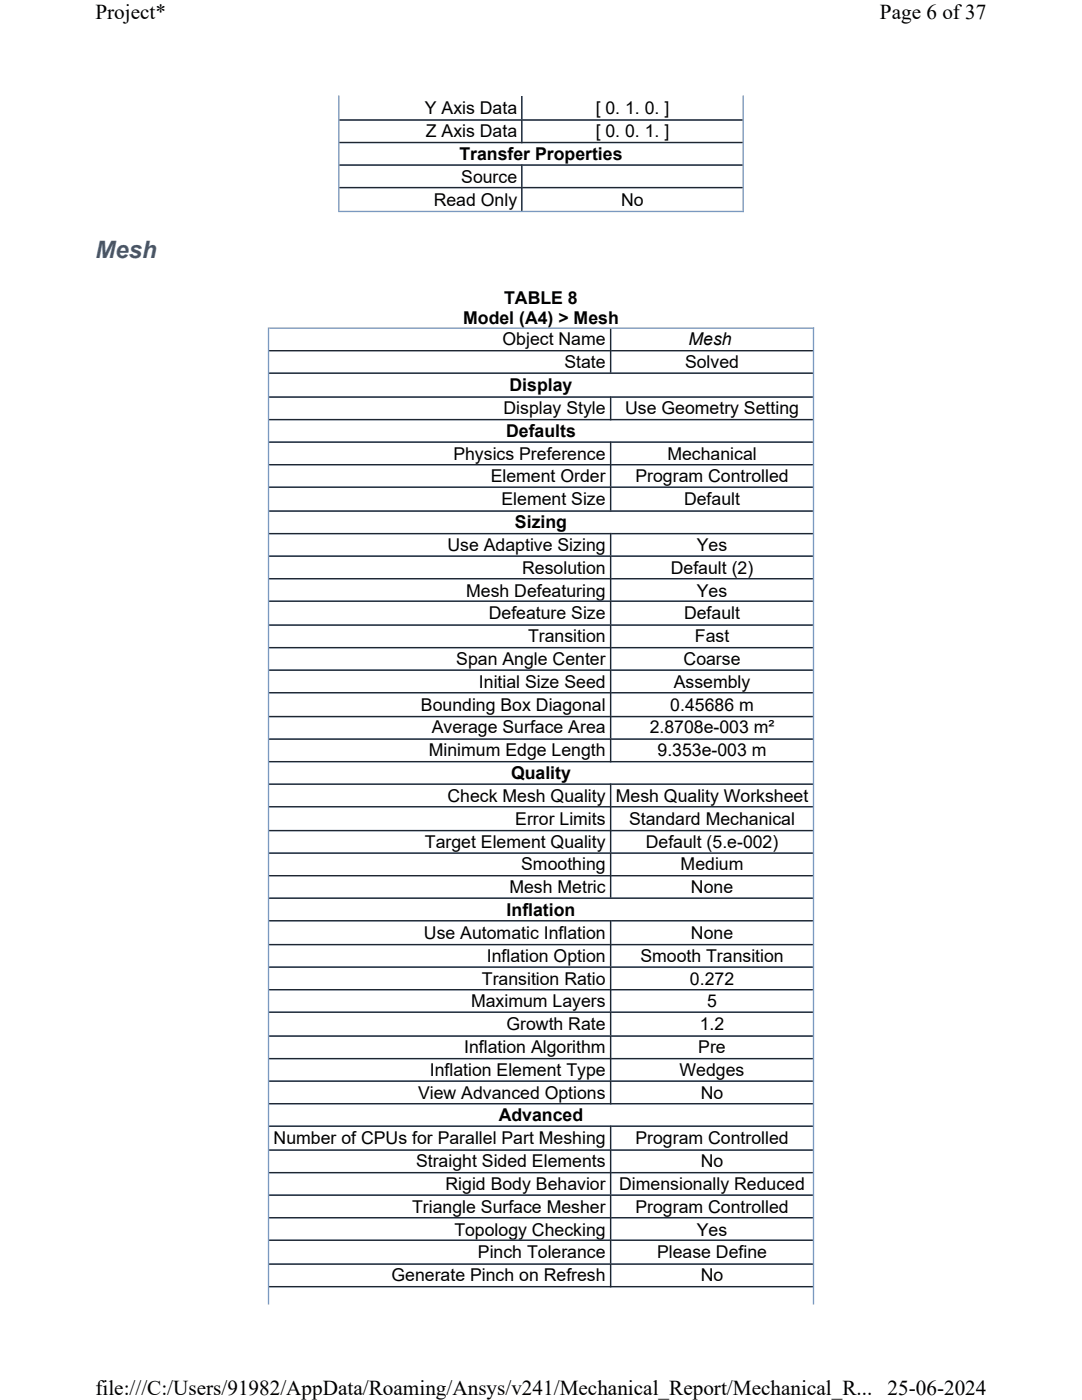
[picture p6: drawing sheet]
<svg xmlns="http://www.w3.org/2000/svg" width="216mm" height="279mm" viewBox="0 0 216 279" stroke-linecap="round" stroke-linejoin="round" font-family="sans-serif">
<defs><g id="words">
<text font-size="4.8" fill="#3b577d" x="19" y="51.5">Mesh</text>
<g font-size="4.2">
<text x="19" y="3.8">Project*</text>
<text x="175.6" y="3.8">Page 6 of37</text>
<text x="19" y="278.5">file:///C:/Users/91982/AppData/Roaming/Ansys/v241/Mechanical_Report/Mechanical_R...</text>
<text x="177.1" y="278.5">25-06-2024</text>
</g>
<g font-size="3.5">
<text x="84.8" y="22.8">Y Axis Data</text>
<text x="118.9" y="22.8">[ 0. 1. 0. ]</text>
<text x="85" y="27.4">Z Axis Data</text>
<text x="118.9" y="27.4">[ 0. 0. 1. ]</text>
<text x="91.7" y="31.9">Transfer Properties</text>
<text x="86.5" y="41">Read Only</text>
<text x="92" y="36.5">Source</text>
<text x="124" y="41">No</text>
<text x="92.4" y="64.6">Model (A4) &gt; Mesh</text>
<text x="100.6" y="60.6">TABLE 8</text>
<text x="100.3" y="68.9">Object Name</text>
<text x="137.4" y="68.9">Mesh</text>
<text x="112.6" y="73.5">State</text>
<text x="136.7" y="73.5">Solved</text>
<text x="100.5" y="82.6">Display Style</text>
<text x="101.7" y="78.1">Display</text>
<text x="124.7" y="82.6">Use Geometry Setting</text>
<text x="101" y="87.2">Defaults</text>
<text x="90.5" y="91.7">Physics Preference</text>
<text x="133.2" y="91.7">Mechanical</text>
<text x="97.9" y="96.3">Element Order</text>
<text x="100.1" y="100.8">Element Size</text>
<text x="126.8" y="96.3">Program Controlled</text>
<text x="136.5" y="100.8">Default</text>
<text x="102.8" y="105.4">Sizing</text>
<text x="89.3" y="109.9">Use Adaptive Sizing</text>
<text x="139" y="109.9">Yes</text>
<text x="93" y="119">Mesh Defeaturing</text>
<text x="104.2" y="114.5">Resolution</text>
<text x="133.9" y="114.5">Default (2)</text>
<text x="139" y="119">Yes</text>
<text x="97.5" y="123.6">Defeature Size</text>
<text x="136.5" y="123.6">Default</text>
<text x="105.4" y="128.2">Transition</text>
<text x="138.7" y="128.2">Fast</text>
<text x="91.1" y="132.7">Span Angle Center</text>
<text x="95.6" y="137.3">Initial Size Seed</text>
<text x="134.4" y="137.3">Assembly</text>
<text x="136.4" y="132.7">Coarse</text>
<text x="84" y="141.8">Bounding Box Diagonal</text>
<text x="133.8" y="141.8">0.45686 m</text>
<text x="86.2" y="146.4">Average Surface Area</text>
<text x="129.6" y="146.4">2.8708e-003 m²</text>
<text x="85.6" y="150.9">Minimum Edge Length</text>
<text x="102" y="155.5">Quality</text>
<text x="131.2" y="150.9">9.353e-003 m</text>
<text x="89.3" y="160">Check Mesh Quality</text>
<text x="122.9" y="160">Mesh Quality Worksheet</text>
<text x="102.8" y="164.6">Error Limits</text>
<text x="125.5" y="164.6">Standard Mechanical</text>
<text x="84.8" y="169.2">Target Element Quality</text>
<text x="104" y="173.7">Smoothing</text>
<text x="128.9" y="169.2">Default (5.e-002)</text>
<text x="135.8" y="173.7">Medium</text>
<text x="101.6" y="178.3">Mesh Metric</text>
<text x="137.9" y="178.3">None</text>
<text x="101.1" y="182.8">Inflation</text>
<text x="84.6" y="187.4">Use Automatic Inflation</text>
<text x="97.1" y="191.9">Inflation Option</text>
<text x="127.8" y="191.9">Smooth Transition</text>
<text x="137.9" y="187.4">None</text>
<text x="96.2" y="196.5">Transition Ratio</text>
<text x="137.7" y="196.5">0.272</text>
<text x="94" y="201">Maximum Layers</text>
<text x="141.1" y="201">5</text>
<text x="101.1" y="205.6">Growth Rate</text>
<text x="139.6" y="205.6">1.2</text>
<text x="85.8" y="214.7">Inflation Element Type</text>
<text x="92.6" y="210.1">Inflation Algorithm</text>
<text x="135.6" y="214.7">Wedges</text>
<text x="139.3" y="210.1">Pre</text>
<text x="83.4" y="219.3">View Advanced Options</text>
<text x="139.8" y="219.3">No</text>
<text x="99.5" y="223.8">Advanced</text>
<text x="54.6" y="228.4">Number of CPUs for Parallel Part Meshing</text>
<text x="83" y="232.9">Straight Sided Elements</text>
<text x="126.8" y="228.4">Program Controlled</text>
<text x="139.8" y="232.9">No</text>
<text x="88.9" y="237.5">Rigid Body Behavior</text>
<text x="123.6" y="237.5">Dimensionally Reduced</text>
<text x="82.2" y="242">Triangle Surface Mesher</text>
<text x="126.8" y="242">Program Controlled</text>
<text x="90.7" y="246.6">Topology Checking</text>
<text x="95.4" y="251.1">Pinch Tolerance</text>
<text x="131.1" y="251.1">Please Define</text>
<text x="139" y="246.6">Yes</text>
<text x="78.1" y="255.7">Generate Pinch on Refresh</text>
<text x="139.8" y="255.7">No</text>
</g>
</g></defs>
<g fill="none" stroke="#7a99c0" stroke-width=".26">
<path d="M67.6 19v23.1M104.1 19.3v9.3M148.3 19v23.3M67.7 23.9h80.5M67.7 28.4h80.5M67.7 32.9h80.5M67.7 37.4h80.5M104.1 32.8v9.3M67.5 42.2h80.9M53.6 65.4v194.9M53.7 65.5h108.8M53.7 70h108.5"/>
<path d="M53.7 74.5h108.5M53.7 79.2h108.5M121.8 65.6v9M121.8 79.1v4.8M162.3 65.4v194.9M53.7 83.7h108.5M53.7 88.2h108.5M53.7 92.7h108.5M53.7 97.2h108.5M121.8 88.1v14M53.7 102h108.5M53.7 106.5h108.5"/>
<path d="M53.7 111h108.5M53.7 115.5h108.5M53.7 120h108.5M121.8 106.4v45.7M53.7 124.8h108.5M53.7 129.2h108.5M53.7 133.7h108.5M53.7 138.2h108.5M53.7 143h108.5M53.7 147.5h108.5M53.7 152h108.5M53.7 156.5h108.5"/>
<path d="M121.8 156.4v23M53.7 161h108.5M53.7 165.8h108.5M53.7 170.3h108.5M53.7 174.8h108.5M53.7 179.3h108.5M53.7 183.8h108.5M53.7 188.5h108.5M53.7 193h108.5M53.7 197.5h108.5M121.8 183.6v36.8M53.7 202h108.5"/>
<path d="M53.7 206.8h108.5M53.7 211.3h108.5M53.7 215.8h108.5M53.7 220.3h108.5M53.7 224.8h108.5M53.7 229.5h108.5M53.7 234h108.5M53.7 238.5h108.5M121.8 224.6v32.3M53.7 243h108.5M53.7 247.5h108.5M53.7 252.3h108.5"/>
<path d="M53.7 256.8h108.5"/>
</g>
<g fill="none" stroke="#1e2630" stroke-width=".26">
<path d="M104.1 19.3v9.3M67.7 23.9h80.5M67.7 28.4h80.5M67.7 32.9h80.5M67.7 37.4h80.5M104.1 32.8v9.3M53.7 70h108.5M53.7 74.5h108.5M53.7 79.2h108.5M121.8 65.6v9M121.8 79.1v4.8M53.7 83.7h108.5"/>
<path d="M53.7 88.2h108.5M53.7 92.7h108.5M53.7 97.2h108.5M121.8 88.1v14M53.7 102h108.5M53.7 106.5h108.5M53.7 111h108.5M53.7 115.5h108.5M53.7 120h108.5M121.8 106.4v45.7M53.7 124.8h108.5M53.7 129.2h108.5"/>
<path d="M53.7 133.7h108.5M53.7 138.2h108.5M53.7 143h108.5M53.7 147.5h108.5M53.7 152h108.5M53.7 156.5h108.5M121.8 156.4v23M53.7 161h108.5M53.7 165.8h108.5M53.7 170.3h108.5M53.7 174.8h108.5M53.7 179.3h108.5"/>
<path d="M53.7 183.8h108.5M53.7 188.5h108.5M53.7 193h108.5M53.7 197.5h108.5M121.8 183.6v36.8M53.7 202h108.5M53.7 206.8h108.5M53.7 211.3h108.5M53.7 215.8h108.5M53.7 220.3h108.5M53.7 224.8h108.5M53.7 229.5h108.5"/>
<path d="M53.7 234h108.5M53.7 238.5h108.5M121.8 224.6v32.3M53.7 243h108.5M53.7 247.5h108.5M53.7 252.3h108.5M53.7 256.8h108.5"/>
</g>
<g fill="#fff">
<path d="M19 0h177.8v4.7h-177.8z" fill-rule="evenodd"/>
<path d="M19 274.7h177.8v4.7h-177.8z" fill-rule="evenodd"/>
</g>
<use href="#words"/>
</svg>
